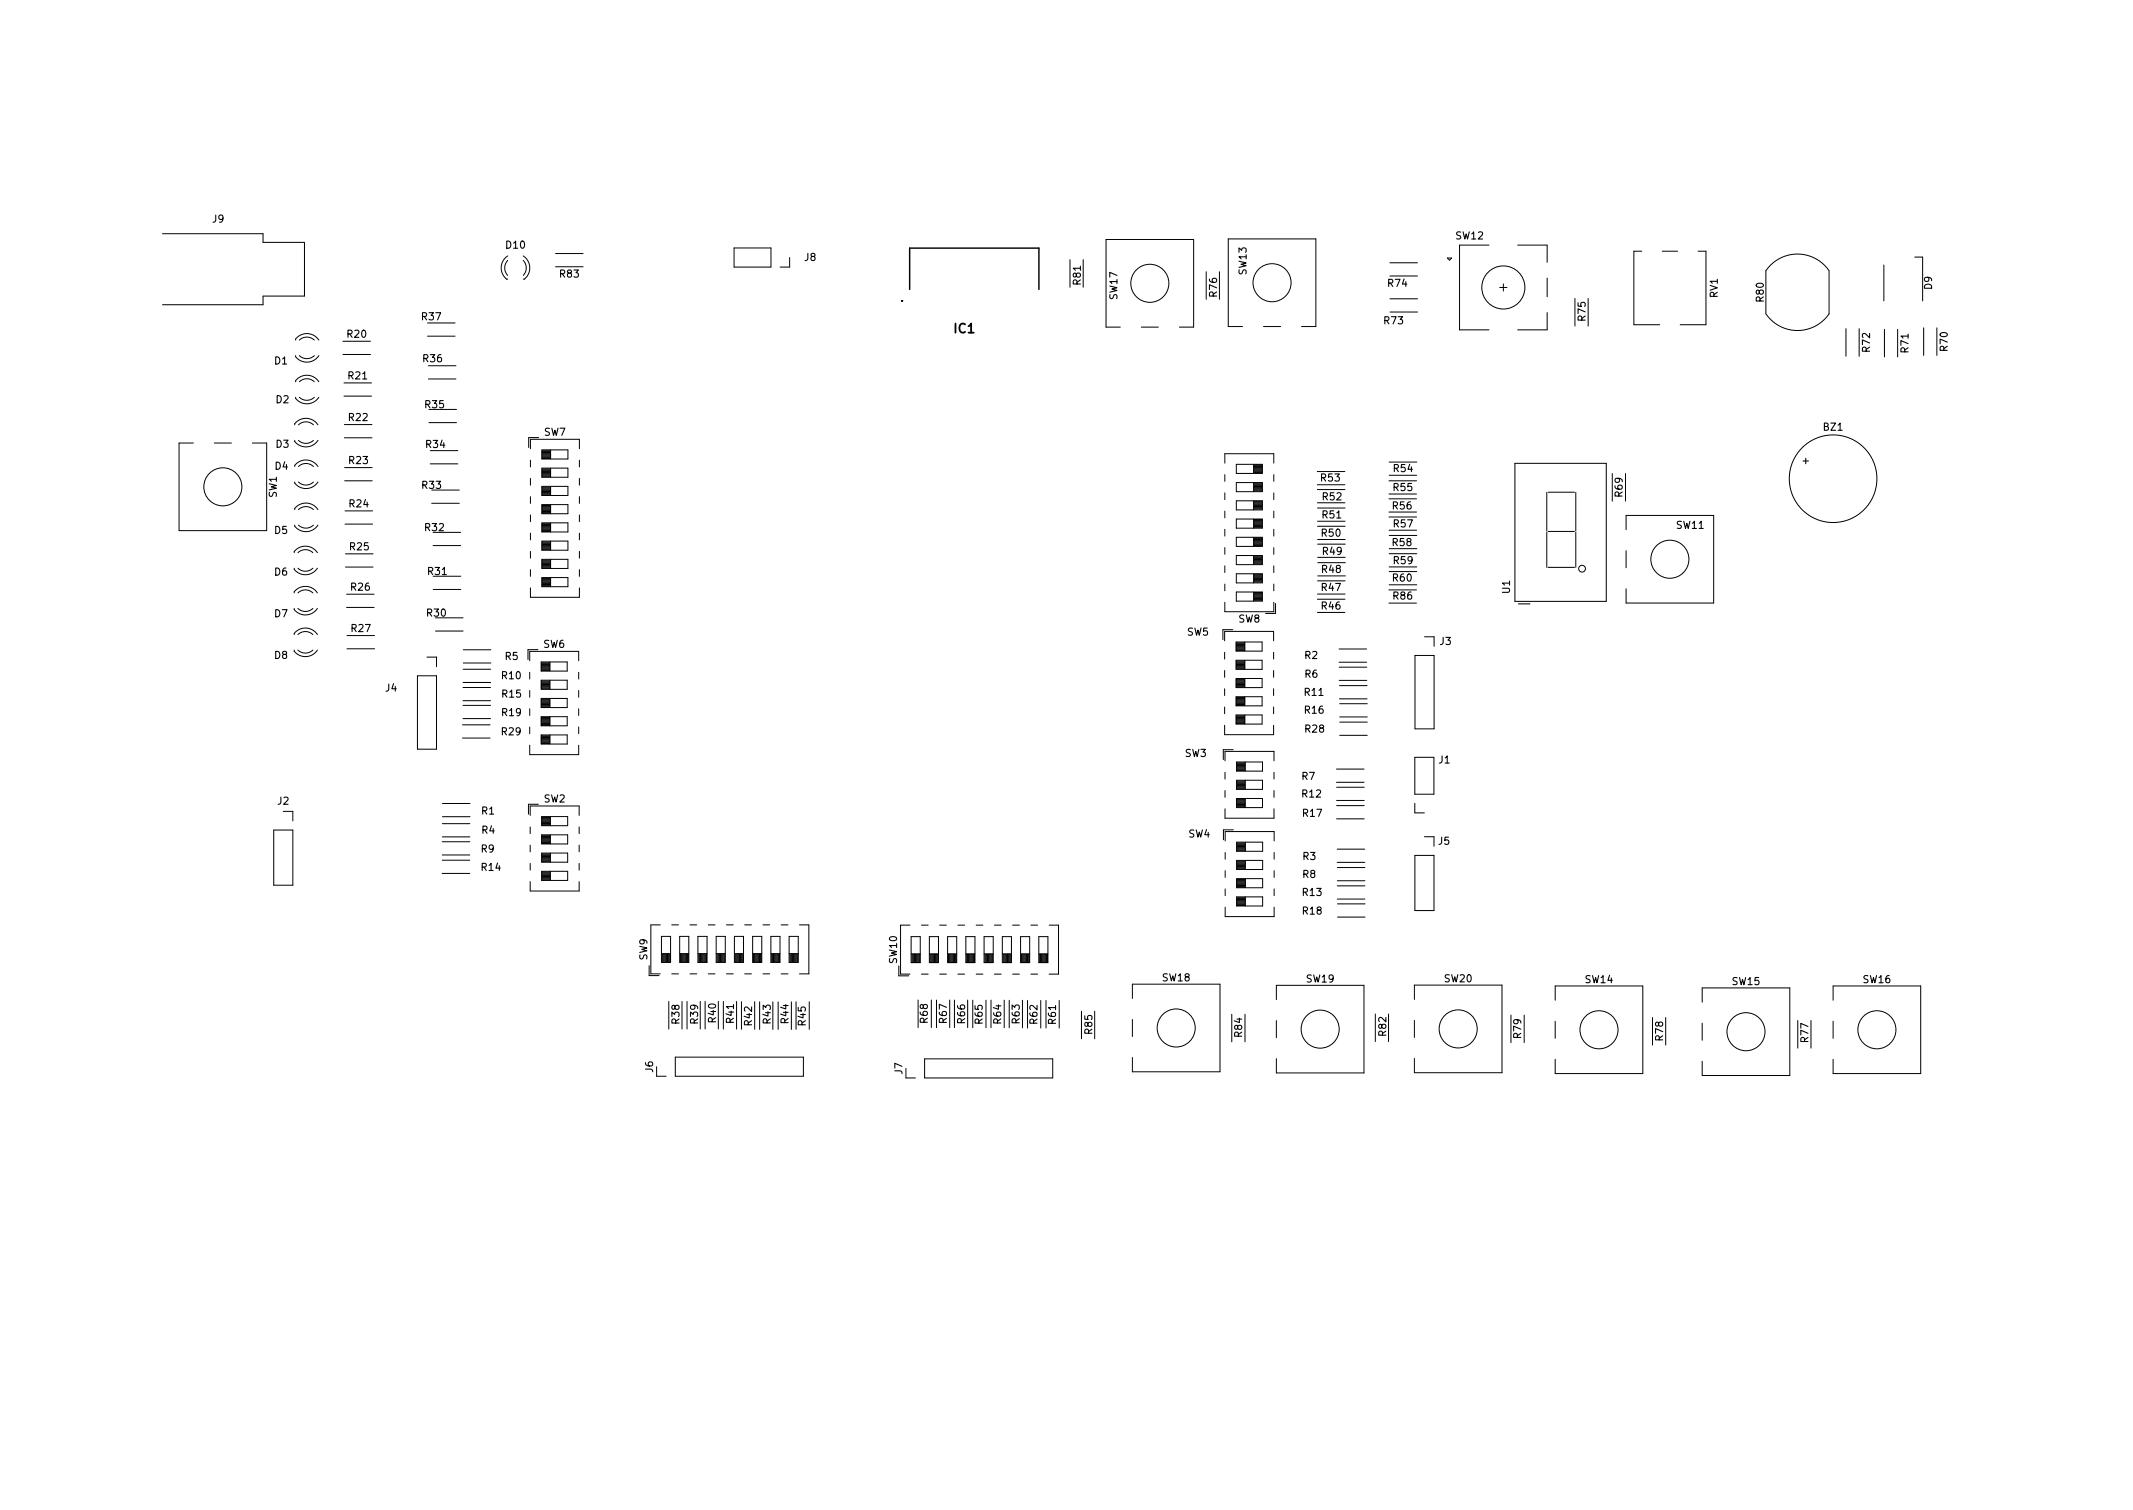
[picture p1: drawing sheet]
<svg xmlns="http://www.w3.org/2000/svg" width="297mm" height="210mm" viewBox="0 0 297 210" stroke-linecap="round" stroke-linejoin="round" font-family="sans-serif">
<defs><g id="words">
<text font-size="1.8" x="132.9" y="46.4">IC1</text>
<g font-size="1.4">
<text x="29.6" y="31">J9</text>
<text x="70.5" y="34.6">D10</text>
<text x="202.8" y="33.3">SW12</text>
<text x="78" y="38.6">R83</text>
<text x="112.1" y="36.3">J8</text>
<text x="150.5" y="39.6" transform="rotate(-90 150.5 39.6)">R81</text>
<text x="155.6" y="41.7" transform="rotate(-90 155.6 41.7)">SW17</text>
<text x="169.5" y="41.3" transform="rotate(-90 169.5 41.3)">R76</text>
<text x="173.6" y="38.2" transform="rotate(-90 173.6 38.2)">SW13</text>
<text x="193.3" y="39.9">R74</text>
<text x="239.2" y="41.5" transform="rotate(-90 239.2 41.5)">RV1</text>
<text x="245.6" y="42" transform="rotate(-90 245.6 42)">R80</text>
<text x="269" y="40.3" transform="rotate(-90 269 40.3)">D9</text>
<text x="48.4" y="47">R20</text>
<text x="58.8" y="44.6">R37</text>
<text x="192.8" y="45.1">R73</text>
<text x="220.8" y="44.6" transform="rotate(-90 220.8 44.6)">R75</text>
<text x="38.2" y="50.7">D1</text>
<text x="48.5" y="52.8">R21</text>
<text x="59" y="50.4">R36</text>
<text x="260.4" y="49" transform="rotate(-90 260.4 49)">R72</text>
<text x="265.8" y="49.1" transform="rotate(-90 265.8 49.1)">R71</text>
<text x="271.2" y="48.8" transform="rotate(-90 271.2 48.8)">R70</text>
<text x="38.4" y="56.1">D2</text>
<text x="48.6" y="58.6">R22</text>
<text x="59.2" y="56.8">R35</text>
<text x="254" y="60">BZ1</text>
<text x="38.3" y="65.4">D4</text>
<text x="38.4" y="62.3">D3</text>
<text x="48.6" y="64.6">R23</text>
<text x="59.4" y="62.4">R34</text>
<text x="75.8" y="60.7">SW7</text>
<text x="194.1" y="65.7">R54</text>
<text x="251.1" y="64.6">+</text>
<text x="38.5" y="69.3" transform="rotate(-90 38.5 69.3)">SW1</text>
<text x="48.7" y="70.6">R24</text>
<text x="58.8" y="68.1">R33</text>
<text x="184" y="67">R53</text>
<text x="184.2" y="69.7">R52</text>
<text x="194" y="70.9">R56</text>
<text x="194.1" y="68.4">R55</text>
<text x="226" y="69.1" transform="rotate(-90 226 69.1)">R69</text>
<text x="38.2" y="74.3">D5</text>
<text x="48.8" y="76.6">R25</text>
<text x="59.2" y="73.9">R32</text>
<text x="184.1" y="74.7">R50</text>
<text x="184.2" y="72.2">R51</text>
<text x="184.2" y="77.3">R49</text>
<text x="194" y="76">R58</text>
<text x="194.1" y="73.4">R57</text>
<text x="233.5" y="73.6">SW11</text>
<text x="38.2" y="80.1">D6</text>
<text x="48.9" y="82.2">R26</text>
<text x="59.6" y="80.1">R31</text>
<text x="184.1" y="82.3">R47</text>
<text x="184.1" y="79.8">R48</text>
<text x="194" y="81">R60</text>
<text x="194.1" y="83.5">R86</text>
<text x="194.1" y="78.5">R59</text>
<text x="210.3" y="82.6" transform="rotate(-90 210.3 82.6)">U1</text>
<text x="38.2" y="85.9">D7</text>
<text x="49" y="88">R27</text>
<text x="59.5" y="85.8">R30</text>
<text x="165.3" y="88.5">SW5</text>
<text x="172.5" y="86.7">SW8</text>
<text x="184.1" y="84.9">R46</text>
<text x="200.5" y="89.8">J3</text>
<text x="38.2" y="91.7">D8</text>
<text x="69.9" y="94.6">R10</text>
<text x="70.4" y="91.9">R5</text>
<text x="75.7" y="90.2">SW6</text>
<text x="181.7" y="91.7">R2</text>
<text x="181.7" y="94.4">R6</text>
<text x="53.7" y="96.3">J4</text>
<text x="69.9" y="99.7">R19</text>
<text x="70" y="97.1">R15</text>
<text x="181.7" y="96.9">R11</text>
<text x="181.7" y="99.4">R16</text>
<text x="181.8" y="102">R28</text>
<text x="69.9" y="102.4">R29</text>
<text x="165" y="105.4">SW3</text>
<text x="200.4" y="106.3">J1</text>
<text x="38.7" y="112">J2</text>
<text x="67.1" y="113.4">R1</text>
<text x="75.7" y="111.7">SW2</text>
<text x="181.3" y="108.6">R7</text>
<text x="181.4" y="111">R12</text>
<text x="181.5" y="113.7">R17</text>
<text x="67" y="118.7">R9</text>
<text x="67.1" y="116.1">R4</text>
<text x="165.5" y="116.6">SW4</text>
<text x="181.4" y="119.7">R3</text>
<text x="200.3" y="117.6">J5</text>
<text x="67.1" y="121.3">R14</text>
<text x="181.4" y="122.2">R8</text>
<text x="181.4" y="124.7">R13</text>
<text x="181.4" y="127.3">R18</text>
<text x="90.1" y="133.7" transform="rotate(-90 90.1 133.7)">SW9</text>
<text x="124.9" y="134.1" transform="rotate(-90 124.9 134.1)">SW10</text>
<text x="161.9" y="136.6">SW18</text>
<text x="181.9" y="136.8">SW19</text>
<text x="201.2" y="136.8">SW20</text>
<text x="220.8" y="136.9">SW14</text>
<text x="241.2" y="137.2">SW15</text>
<text x="259.5" y="136.9">SW16</text>
<text x="94.6" y="142.5" transform="rotate(-90 94.6 142.5)">R38</text>
<text x="97.2" y="142.5" transform="rotate(-90 97.2 142.5)">R39</text>
<text x="99.7" y="142.3" transform="rotate(-90 99.7 142.3)">R40</text>
<text x="102.2" y="142.4" transform="rotate(-90 102.2 142.4)">R41</text>
<text x="104.7" y="142.8" transform="rotate(-90 104.7 142.8)">R42</text>
<text x="107.3" y="142.5" transform="rotate(-90 107.3 142.5)">R43</text>
<text x="109.8" y="142.5" transform="rotate(-90 109.8 142.5)">R44</text>
<text x="112.2" y="142.8" transform="rotate(-90 112.2 142.8)">R45</text>
<text x="129.2" y="142.4" transform="rotate(-90 129.2 142.4)">R68</text>
<text x="131.9" y="142.4" transform="rotate(-90 131.9 142.4)">R67</text>
<text x="134.4" y="142.5" transform="rotate(-90 134.4 142.5)">R66</text>
<text x="136.8" y="142.5" transform="rotate(-90 136.8 142.5)">R65</text>
<text x="139.4" y="142.5" transform="rotate(-90 139.4 142.5)">R64</text>
<text x="142" y="142.5" transform="rotate(-90 142 142.5)">R63</text>
<text x="144.5" y="142.5" transform="rotate(-90 144.5 142.5)">R62</text>
<text x="147" y="142.6" transform="rotate(-90 147 142.6)">R61</text>
<text x="152.1" y="143.9" transform="rotate(-90 152.1 143.9)">R85</text>
<text x="90.9" y="149.3" transform="rotate(-90 90.9 149.3)">J6</text>
<text x="125.7" y="149.5" transform="rotate(-90 125.7 149.5)">J7</text>
<text x="173" y="144.3" transform="rotate(-90 173 144.3)">R84</text>
<text x="193" y="144.2" transform="rotate(-90 193 144.2)">R82</text>
<text x="211.8" y="144.5" transform="rotate(-90 211.8 144.5)">R79</text>
<text x="231.6" y="144.9" transform="rotate(-90 231.6 144.9)">R78</text>
<text x="251.8" y="145.1" transform="rotate(-90 251.8 145.1)">R77</text>
</g>
</g></defs>
<g fill="none" stroke="#000" stroke-width=".14">
<path d="M22.6 32.5h14v1.2h5.8v7.5h-5.8v1.2h-14M70.7 36.3a1.5 1.5 0 0 0 0 2M70.7 35.6a1.99 1.99 0 0 0-.2 3.3h.2M72.9 35.6a1.99 1.99 0 0 1 .1 3.3h-.1M72.9 36.3a1.5 1.5 0 0 1 0 2M77.4 37.1h3.8M77.4 35.3h3.8M102.2 34.5h5.2v2.7h-5.2zM110 35.9v1.3h-1.4M149 36.2v3.8M150.8 36.2v3.8M168 37.8v3.9"/>
<path d="M169.8 37.8v3.9M193.6 38.4h3.8M193.6 36.6h3.8M201.6 35.9h.6l-.3 .3zM207.4 34.1h-4.1v11.8h4.1M209.4 39.5v1M211.4 34.1h4.1v2.4M215.5 38.7v2.6M228.6 35h-1.1v10.2h3.6M231.5 35h2.1M236.5 35h1.1v10.2h-3.6M254.7 37.7a5.3 5.3 0 0 0-8.8 0v6"/>
<path d="M254.7 37.7v6a5.3 5.3 0 0 1-8.8 0M262.3 36.9v5M266.6 35.8h1.1v6.1M41 59.2a1.41 1.41 0 0 1 1.2-.9 1.99 1.99 0 0 1 2.1 .9M41.2 53.2a1.41 1.41 0 0 1 1.1-.9 1.99 1.99 0 0 1 2.1 .9M41.2 47.4a1.41 1.41 0 0 1 1.1-.9 1.99 1.99 0 0 1 2.1 .9M41.6 59.2a1.5 1.5 0 0 1 2 0M41.7 53.2a1.5 1.5 0 0 1 2.1 0M41.7 49.5a1.5 1.5 0 0 0 2.1 0M41.7 47.4a1.5 1.5 0 0 1 2.1 0M43.8 55.3a1.5 1.5 0 0 1-2.1 0M44.4 55.3a1.99 1.99 0 0 1-3.2 .2v-.2"/>
<path d="M44.4 49.5a1.99 1.99 0 0 1-3.2 .2v-.2M47.8 47.5h3.8M47.8 49.4h3.8M47.9 55.2h3.8M47.9 53.3h3.8M48 59.1h3.8M59.5 46.8h3.9M59.5 45h3.9M59.7 50.9h3.8M59.7 52.8h3.8M59.7 57h3.9M59.7 58.8h3.9"/>
<path d="M156 45.5h-2v-12.2h12.2v12.2h-2M158.9 45.5h2.4M173 45.5h-2v-12.2h12.2v12.2h-1.9M176 45.5h2.3M193.6 41.6h3.8M193.6 43.4h3.8M208.9 40h1M215.5 43.5v2.4h-4.1M219.3 41.6v3.8M221.2 41.6v3.8M257.1 45.8v3.8M258.9 45.8v3.8"/>
<path d="M262.4 45.9v3.8M264.3 45.9v3.8M267.9 45.6v3.9M269.7 45.6v3.9M26.9 61.7h-2v12.2h12.2v-12.2h-2M29.8 61.7h2.4M41 77a1.41 1.41 0 0 1 1.1-.9 1.99 1.99 0 0 1 2.1 .9M41 71a1.41 1.41 0 0 1 1.2-.9 1.99 1.99 0 0 1 2.1 .9M41 65a1.41 1.41 0 0 1 1.2-.9 1.99 1.99 0 0 1 2.1 .9M41.5 77a1.5 1.5 0 0 1 2.1 0M41.6 71a1.5 1.5 0 0 1 2 0M41.6 65a1.5 1.5 0 0 1 2 0"/>
<path d="M43.6 79.1a1.5 1.5 0 0 1-2.1 0M43.6 73.1a1.5 1.5 0 0 1-2 0M43.6 67.1a1.5 1.5 0 0 1-2 0M43.6 61.3a1.5 1.5 0 0 1-2 0M44.2 79.1a1.99 1.99 0 0 1-3.2 .2v-.2M44.3 73.1a1.99 1.99 0 0 1-3.3 .2v-.2M44.3 67.1a1.99 1.99 0 0 1-3.3 .2v-.2M44.3 61.3a1.99 1.99 0 0 1-3.3 .2v-.2M48 61h3.8M48 66.9h3.8M48 65.1h3.8M48 73h3.9"/>
<path d="M48 71.1h3.9M48.1 77.1h3.9M48.1 79h3.9M59.9 62.7h3.9M59.9 64.6h3.9M60.1 68.2h3.9M60.1 70.1h3.9M60.3 76h3.9M60.3 74.1h3.9M73.9 62.5v-1.3h6.8v1.3M73.9 64.1v.9M73.9 66.6v1"/>
<path d="M73.9 69.2v.9M73.9 71.7v.9M73.9 74.2v1M73.9 76.8v.9M73.9 79.3v1M75 60.9h-1.4v1.4M75.5 70.6h1.2M75.5 70.7h1.2M75.5 76.1h1.2M75.5 65.4h1.2M75.5 68h1.2M75.5 63.7h1.2"/>
<path d="M75.5 78h1.2M75.5 62.6h3.6v1.3h-3.6zM75.5 65.2h3.6v1.3h-3.6zM75.5 67.7h3.6v1.3h-3.6zM75.5 70.3h3.6v1.2h-3.6zM75.5 72.8h3.6v1.3h-3.6zM75.5 75.3h3.6v1.3h-3.6zM75.5 77.9h3.6v1.3h-3.6zM75.5 65.9h1.2M75.5 79.1h1.2M75.5 66.1h1.2M75.5 63.1h1.2"/>
<path d="M75.5 71.3h1.2M75.5 70.5h1.2M75.5 76.4h1.2M75.5 66.4h1.2M75.5 73.4h1.2M75.5 76.3h1.2M75.5 75.9h1.2M75.5 70.4h1.2M75.5 65.3h1.2M75.5 75.8h1.2M75.5 71.2h1.2M75.5 67.8h1.2"/>
<path d="M75.5 73.2h1.2M75.5 68.4h1.2M75.5 78.4h1.2M75.5 75.6h1.2M75.5 78.6h1.2M75.5 72.9h1.2M75.5 74h1.2M75.5 78.5h1.2M75.5 68.6h1.2M75.5 73.5h1.2M75.5 78.1h1.2M75.5 73.3h1.2"/>
<path d="M75.5 71h1.2M75.5 65.7h1.2M75.5 71.1h1.2M75.5 65.5h1.2M75.5 70.9h1.2M75.5 63h1.2M75.5 75.7h1.2M75.5 75.5h1.2M75.5 68.2h1.2M75.5 68.1h1.2M75.5 73h1.2M75.5 79h1.2"/>
<path d="M75.5 65.8h1.2M75.5 63.6h1.2M75.5 62.9h1.2M75.5 63.4h1.2M75.5 78.2h1.2M75.5 63.5h1.2M75.5 68.7h1.2M75.5 78.7h1.2M75.5 68.8h1.2M75.5 66.3h1.2M75.5 63.2h1.2M75.5 66h1.2"/>
<path d="M75.5 76.5h1.2M75.5 63.8h1.2M75.5 68.3h1.2M75.5 68.9h1.2M75.5 76.2h1.2M75.5 73.8h1.2M75.5 73.9h1.2M75.5 78.8h1.2M75.5 62.8h1.2M75.5 73.6h1.2M75.5 71.5h1.2M76.7 62.6v1.3"/>
<path d="M76.7 65.2v1.3M76.7 67.7v1.3M76.7 70.3v1.2M76.7 72.8v1.3M76.7 75.3v1.3M76.7 77.9v1.3M80.7 64.1v.9M80.7 66.6v1M80.7 69.2v.9M80.7 71.7v.9M80.7 74.2v1M80.7 76.8v.9"/>
<path d="M80.7 79.3v1M170.6 64.5v-1.3h6.8v1.3M170.6 66.1v.9M170.6 68.6v1M170.6 71.2v.9M170.6 73.7v.9M170.6 76.2v1M170.6 78.8v.9M172.2 74.8h3.6v1.3h-3.6zM172.2 77.4h3.6v1.2h-3.6zM172.2 72.3h3.6v1.2h-3.6zM172.2 69.7h3.6v1.3h-3.6z"/>
<path d="M172.2 79.9h3.6v1.3h-3.6zM172.2 64.7h3.6v1.2h-3.6zM172.2 67.2h3.6v1.3h-3.6zM174.6 70.6h1.2M174.6 78h1.2M174.6 70.4h1.2M174.6 65.3h1.2M174.6 75.8h1.2M174.6 67.9h1.2M174.6 73.2h1.2M174.6 78.4h1.2M174.6 72.9h1.2"/>
<path d="M174.6 65.6h1.2M174.6 75.5h1.2M174.6 68.1h1.2M174.6 65.8h1.2M174.6 64.7v1.2M174.6 67.2v1.3M174.6 69.7v1.3M174.6 72.3v1.2M174.6 74.8v1.3M174.6 77.4v1.2M174.6 79.9v1.3M174.6 75.7h1.2"/>
<path d="M174.6 75.2h1.2M174.6 75.6h1.2M174.6 80h1.2M174.6 65h1.2M174.6 65.1h1.2M174.6 70.9h1.2M174.6 77.7h1.2M174.6 73.4h1.2M174.6 75.1h1.2M174.6 72.7h1.2M174.6 65.7h1.2M174.6 70.3h1.2"/>
<path d="M174.6 64.7h1.2M174.6 67.7h1.2M174.6 77.8h1.2M174.6 67.6h1.2M174.6 69.9h1.2M174.6 64.8h1.2M174.6 65.4h1.2M174.6 67.4h1.2M174.6 69.8h1.2M174.6 72.8h1.2M174.6 70h1.2M174.6 76h1.2"/>
<path d="M174.6 75h1.2M174.6 70.8h1.2M174.6 73.3h1.2M174.6 74.9h1.2M174.6 77.4h1.2M174.6 77.5h1.2M174.6 68.3h1.2M174.6 73.1h1.2M174.6 70.5h1.2M174.6 78.1h1.2M174.6 70.2h1.2M174.6 78.5h1.2"/>
<path d="M174.6 72.3h1.2M174.6 68h1.2M174.6 65.2h1.2M174.6 77.9h1.2M174.6 67.3h1.2M174.6 78.3h1.2M174.6 75.4h1.2M174.6 67.5h1.2M174.6 68.2h1.2M174.6 72.6h1.2M174.6 72.5h1.2M177.4 66.1v.9"/>
<path d="M177.4 68.6v1M177.4 71.2v.9M177.4 73.7v.9M177.4 76.2v1M177.4 78.8v.9M183.4 65.7h3.9M183.4 67.5h3.9M183.5 68.2h3.8M183.5 70h3.8M183.5 70.7h3.8M183.5 72.6h3.8M183.5 73.3h3.8"/>
<path d="M183.5 75.1h3.8M183.5 75.8h3.8M183.5 77.6h3.8M183.5 78.3h3.9M193.4 68.8h3.9M193.4 66.9h3.9M193.4 71.3h3.9M193.4 69.5h3.9M193.4 73.8h3.9M193.4 72h3.9M193.5 77.1h3.8M193.5 78.9h3.8"/>
<path d="M193.5 79.6h3.8M193.5 64.3h3.8M193.5 66.2h3.8M193.5 76.4h3.8M193.5 74.6h3.8M211 64.5h12.7v19.2h-12.7zM215.4 68.6v5.3M215.4 74.1v4.9M215.6 68.5h3.7M215.6 79h3.7M215.6 74h3.7M219.4 68.6v5.3"/>
<path d="M219.4 74.1v4.9M224.5 65.9v3.9M226.4 65.9v3.9M226.4 73.8v-2h12.2v12.2h-12.2v-2M226.4 76.7v2.4M41 82.6a1.41 1.41 0 0 1 1.1-.9 1.99 1.99 0 0 1 2.1 .9M41 88.4a1.41 1.41 0 0 1 1.1-.9 1.99 1.99 0 0 1 2.1 .9M41.5 82.6a1.5 1.5 0 0 1 2.1 0M41.5 88.4a1.5 1.5 0 0 1 2.1 0M43.6 84.7a1.5 1.5 0 0 1-2.1 0M43.6 90.5a1.5 1.5 0 0 1-2.1 0M44.2 84.7a1.99 1.99 0 0 1-3.2 .2v-.2"/>
<path d="M44.2 90.5a1.99 1.99 0 0 1-3.2 .2v-.2M48.3 82.7h3.8M48.3 84.6h3.8M48.3 90.3h3.9M48.3 88.5h3.9M58.1 94.1h2.7v10.2h-2.7zM59.5 91.5h1.3v1.3M60.3 80.2h3.9M60.3 82.1h3.9M60.6 86h3.9M60.6 87.9h3.9M64.5 95.7h3.8"/>
<path d="M64.5 98.2h3.8M64.5 97.6h3.8M64.5 93.2h3.8M64.5 95h3.8M64.5 90.5h3.9M64.5 92.3h3.9M73.8 92v-1.3h6.8v1.3M73.8 93.6v.9M73.8 96.1v1M73.8 98.7v.9M73.9 81.9v1.3h6.8v-1.3M74.9 90.5h-1.4v1.3"/>
<path d="M75.4 97.5h1.2M75.4 97.9h1.2M75.4 92.3h1.2M75.4 95.1h1.2M75.4 99.8h3.6v1.3h-3.6zM75.4 92.4h1.2M75.4 92.5h1.2M75.4 93.1h1.2M75.4 95.6h1.2M75.4 97.7h1.2M75.4 95.3h1.2M75.4 97.3h3.6v1.2h-3.6z"/>
<path d="M75.4 92.7h1.2M75.4 95.2h1.2M75.4 94.7h3.6v1.3h-3.6zM75.4 97.6h1.2M75.4 92.8h1.2M75.4 98.1h1.2M75.4 95h1.2M75.4 98.2h1.2M75.4 95.4h1.2M75.4 92.2h3.6v1.2h-3.6zM75.4 99.9h1.2M75.4 98h1.2"/>
<path d="M75.4 93h1.2M75.4 95.7h1.2M75.4 94.8h1.2M75.4 92.9h1.2M75.4 97.4h1.2M75.4 95.8h1.2M75.4 95.9h1.2M75.4 93.4h1.2M75.4 93.3h1.2M75.4 98.5h1.2M75.4 98.3h1.2M75.5 81h1.2"/>
<path d="M75.5 80.4h3.6v1.3h-3.6zM75.5 80.8h1.2M75.5 80.7h1.2M75.5 81.4h1.2M75.5 81.6h1.2M75.5 80.9h1.2M75.5 81.5h1.2M75.5 81.1h1.2M75.5 81.3h1.2M75.5 80.5h1.2M76.6 92.2v1.2M76.6 94.7v1.3"/>
<path d="M76.6 97.3v1.2M76.6 99.8v1.3M76.7 80.4v1.3M80.6 93.6v.9M80.6 96.1v1M80.6 98.7v.9M170.5 89.2v-1.3h6.9v1.3M170.5 90.8v1M170.5 93.4v.9M170.5 95.9v.9M170.5 98.4v1M170.6 81.3v1"/>
<path d="M170.6 83.9v1.3h6.8v-1.3M171.7 87.7h-1.4v1.4M172.1 90.5h1.2M172.1 97.5h1.2M172.1 94.5h3.7v1.2h-3.7zM172.1 97.9h1.2M172.1 89.4h3.7v1.3h-3.7zM172.1 91.9h3.7v1.3h-3.7zM172.1 97h3.7v1.3h-3.7zM172.1 99.6h3.7v1.2h-3.7zM172.1 92.3h1.2M172.1 95.1h1.2"/>
<path d="M172.1 99.8h1.2M172.1 92.4h1.2M172.1 92.5h1.2M172.1 93.1h1.2M172.1 95.6h1.2M172.1 97.7h1.2M172.1 90.2h1.2M172.1 95.3h1.2M172.1 97.3h1.2M172.1 92.7h1.2M172.1 90h1.2M172.1 95.2h1.2"/>
<path d="M172.1 92.1h1.2M172.1 90.4h1.2M172.1 94.7h1.2M172.1 97.6h1.2M172.1 92.8h1.2M172.1 98.1h1.2M172.1 95h1.2M172.1 97.1h1.2M172.1 98.2h1.2M172.1 95.4h1.2M172.1 92.2h1.2M172.1 89.9h1.2"/>
<path d="M172.1 99.9h1.2M172.1 98h1.2M172.1 94.6h1.2M172.1 99.7h1.2M172.1 90.6h1.2M172.1 93h1.2M172.1 95.7h1.2M172.1 90.1h1.2M172.1 89.8h1.2M172.1 89.5h1.2M172.1 89.6h1.2M172.1 94.8h1.2"/>
<path d="M172.1 92.9h1.2M172.1 97.4h1.2M172.2 82.4h3.6v1.3h-3.6zM173.3 89.4v1.3M173.3 91.9v1.3M173.3 94.5v1.2M173.3 97v1.3M173.3 99.6v1.2M174.6 80.9h1.2M174.6 83.5h1.2M174.6 82.7h1.2M174.6 82.4v1.3"/>
<path d="M174.6 82.6h1.2M174.6 80.7h1.2M174.6 83h1.2M174.6 80.1h1.2M174.6 83.3h1.2M174.6 80.8h1.2M174.6 80.6h1.2M174.6 80.2h1.2M174.6 82.9h1.2M174.6 80.3h1.2M174.6 83.6h1.2M174.6 83.1h1.2"/>
<path d="M174.6 83.2h1.2M174.6 82.5h1.2M174.6 81h1.2M174.6 80.4h1.2M177.4 90.8v1M177.4 93.4v.9M177.4 95.9v.9M177.4 98.4v1M177.4 81.3v1M177.6 84v1.4h-1.4M183.5 83.4h3.8M183.5 85.3h3.8"/>
<path d="M183.5 82.7h3.8M183.5 80.9h3.8M183.5 80.2h3.9M186.5 90.4h3.8M186.5 92.2h3.8M186.5 92.9h3.8M186.5 94.7h3.8M186.5 97.3h3.9M186.5 95.5h3.9M186.6 99.8h3.8M186.6 98h3.8M193.4 84h3.9"/>
<path d="M193.4 82.1h3.9M193.5 81.4h3.8M197 91.3h2.7v10.2h-2.7zM198.4 88.7h1.3v1.3M211.4 84.1h1.7M38.1 115.6h2.7v7.7h-2.7zM39.5 113h1.3v1.3M61.6 119.8h3.8M61.6 119h3.8M61.6 117.2h3.8M61.6 116.5h3.8M61.6 114.7h3.8"/>
<path d="M61.6 113.7h3.9M61.6 111.9h3.9M64.4 102.8h3.8M64.4 100.9h3.8M64.5 100.1h3.8M73.8 101.2v1M73.8 103.8v1.3h6.8v-1.3M73.8 113.5v-1.3h6.9v1.3M73.8 115.1v1M73.8 117.7v.9M75 112h-1.4v1.4M75.4 100.8h1.2"/>
<path d="M75.4 100.6h1.2M75.4 100.2h1.2M75.4 100.4h1.2M75.4 100.3h1.2M75.4 100h1.2M75.4 100.5h1.2M75.4 102.3h3.6v1.3h-3.6zM75.4 103.5h1.2M75.4 100.9h1.2M75.4 103.4h1.2M75.4 103.2h1.2M75.4 102.5h1.2"/>
<path d="M75.4 103.3h1.2M75.4 102.9h1.2M75.4 102.7h1.2M75.4 102.8h1.2M75.4 101h1.2M75.4 103.1h1.2M75.4 102.6h1.2M75.4 119h1.2M75.4 117.2h1.2M75.4 116.4h1.2M75.4 113.7h3.7v1.3h-3.7zM75.4 116.2h3.7v1.3h-3.7z"/>
<path d="M75.4 118.8h3.7v1.3h-3.7zM75.4 114.8h1.2M75.4 118.9h1.2M75.4 119.5h1.2M75.4 113.9h1.2M75.4 119.6h1.2M75.4 119.9h1.2M75.4 116.6h1.2M75.4 114.5h1.2M75.4 117.4h1.2M75.4 113.8h1.2M75.4 114.4h1.2"/>
<path d="M75.4 116.8h1.2M75.4 117.3h1.2M75.4 120h1.2M75.4 119.1h1.2M75.4 119.3h1.2M75.4 116.5h1.2M75.4 119.7h1.2M75.4 117.1h1.2M75.4 114.3h1.2M75.4 114.9h1.2M75.4 114.1h1.2M75.4 117h1.2"/>
<path d="M75.4 114.7h1.2M75.4 114.2h1.2M75.4 119.4h1.2M75.4 116.7h1.2M76.6 102.3v1.3M76.6 113.7v1.3M76.6 116.2v1.3M76.6 118.8v1.3M80.6 101.2v1M80.7 115.1v1M80.7 117.7v.9M170.5 101v1.3h6.9v-1.3"/>
<path d="M170.6 105.9v-1.3h6.8v1.3M170.6 112.6v1.3h6.8v-1.3M170.6 107.5v1M170.6 110.1v.9M170.6 117.1v-1.3h6.8v1.3M170.6 118.7v.9M171.7 104.4h-1.3v1.4M171.8 115.5h-1.4v1.4M172.1 100.8h1.2M172.1 100.6h1.2M172.1 100.2h1.2M172.1 100.4h1.2"/>
<path d="M172.1 100.3h1.2M172.1 100h1.2M172.1 100.5h1.2M172.2 111.9h1.2M172.2 106.1h3.6v1.3h-3.6zM172.2 112.1h1.2M172.2 108.6h3.6v1.3h-3.6zM172.2 111.2h3.6v1.3h-3.6zM172.2 106.5h1.2M172.2 107.2h1.2M172.2 109.7h1.2M172.2 106.8h1.2"/>
<path d="M172.2 108.8h1.2M172.2 112h1.2M172.2 109.5h1.2M172.2 109.1h1.2M172.2 111.3h1.2M172.2 112.3h1.2M172.2 111.5h1.2M172.2 109.2h1.2M172.2 106.7h1.2M172.2 106.3h1.2M172.2 106.6h1.2M172.2 111.4h1.2"/>
<path d="M172.2 109h1.2M172.2 111.8h1.2M172.2 108.9h1.2M172.2 109.8h1.2M172.2 112.4h1.2M172.2 111.7h1.2M172.2 109.4h1.2M172.2 109.6h1.2M172.2 106.2h1.2M172.2 106.9h1.2M172.2 107.1h1.2M172.2 107.3h1.2"/>
<path d="M172.2 118.2h1.2M172.2 117.5h1.2M172.2 118.1h1.2M172.2 117.3h3.6v1.2h-3.6zM172.2 119.8h3.6v1.3h-3.6zM172.2 118h1.2M172.2 118.5h1.2M172.2 117.9h1.2M172.2 119.9h1.2M172.2 117.6h1.2M172.2 117.7h1.2M172.2 117.4h1.2"/>
<path d="M172.2 118.3h1.2M173.4 106.1v1.3M173.4 108.6v1.3M173.4 111.2v1.3M173.4 117.3v1.2M173.4 119.8v1.3M177.4 107.5v1M177.4 110.1v.9M177.4 118.7v.9M186.1 107.1h3.9M186.1 108.9h3.9M186.1 111.5h3.9"/>
<path d="M186.1 109.6h3.9M186.1 112.2h3.9M186.1 114h3.9M186.2 118.2h3.9M186.6 102.4h3.8M186.6 100.5h3.8M197 105.4h2.7v5.2h-2.7zM197 111.9v1.3h1.4M197 119.1h2.7v7.7h-2.7zM198.4 116.5h1.3v1.3M61.6 121.6h3.8M73.8 120.2v1"/>
<path d="M73.8 122.8v1.3h6.9v-1.3M75.4 121.6h1.2M75.4 121.3h3.7v1.3h-3.7zM75.4 121.8h1.2M75.4 122.4h1.2M75.4 121.7h1.2M75.4 121.4h1.2M75.4 122h1.2M75.4 122.3h1.2M75.4 121.9h1.2M75.4 122.5h1.2M75.4 122.2h1.2"/>
<path d="M76.6 121.3v1.3M80.7 120.2v1M90.4 134.5v1.3h1.4M91.9 128.8h-1.3v6.8h1.3M92.1 132.8h1.3M92.1 130.4h1.3v3.6h-1.3zM92.2 132.8v1.2M92.4 132.8v1.2M92.5 132.8v1.2M92.6 132.8v1.2M92.7 132.8v1.2M92.8 132.8v1.2"/>
<path d="M93 132.8v1.2M93.1 132.8v1.2M93.1 139.4v3.9M93.2 132.8v1.2M93.3 132.8v1.2M93.5 135.6h1M93.5 128.8h1M94.7 132.8h1.2M94.7 130.4h1.2v3.6h-1.2zM94.8 132.8v1.2M94.9 132.8v1.2M95 139.4v3.9"/>
<path d="M95 132.8v1.2M95.1 132.8v1.2M95.3 132.8v1.2M95.4 132.8v1.2M95.5 132.8v1.2M95.6 132.8v1.2M95.7 139.4v3.9M95.7 132.8v1.2M95.9 132.8v1.2M96.1 135.6h.9M96.1 128.8h.9M97.2 132.8h1.3"/>
<path d="M97.2 130.4h1.3v3.6h-1.3zM97.3 132.8v1.2M97.4 132.8v1.2M97.5 139.4v3.9M97.6 132.8v1.2M97.7 132.8v1.2M97.8 132.8v1.2M97.9 132.8v1.2M98 132.8v1.2M98.2 132.8v1.2M98.2 139.4v3.9M98.3 132.8v1.2"/>
<path d="M98.4 132.8v1.2M98.6 135.6h1M98.6 128.8h1M99.7 132.8h1.3M99.7 130.4h1.3v3.6h-1.3zM99.9 132.8v1.2M100 132.8v1.2M100 139.4v3.9M100.1 132.8v1.2M100.2 132.8v1.2M100.3 132.8v1.2M100.5 132.8v1.2"/>
<path d="M100.6 132.8v1.2M100.7 132.8v1.2M100.7 139.4v3.9M100.8 132.8v1.2M100.9 132.8v1.2M101.2 135.6h.9M101.2 128.8h.9M102.3 132.8h1.2M102.3 130.4h1.2v3.6h-1.2zM102.4 132.8v1.2M102.5 132.8v1.2M102.6 139.4v3.9"/>
<path d="M102.6 132.8v1.2M102.8 132.8v1.2M102.9 132.8v1.2M103 132.8v1.2M103.1 132.8v1.2M103.2 132.8v1.2M103.3 139.5v3.8M103.4 132.8v1.2M103.5 132.8v1.2M103.7 135.6h.9M103.7 128.8h.9M104.8 132.8h1.3"/>
<path d="M104.8 130.4h1.3v3.6h-1.3zM104.9 132.8v1.2M105.1 132.8v1.2M105.1 139.5v3.8M105.2 132.8v1.2M105.3 132.8v1.2M105.4 132.8v1.2M105.5 132.8v1.2M105.7 132.8v1.2M105.8 132.8v1.2M105.8 139.5v3.8M105.9 132.8v1.2"/>
<path d="M106 132.8v1.2M106.2 135.6h1M106.2 128.8h1M107.4 130.4h1.2v3.6h-1.2zM107.4 132.8h1.2M107.5 132.8v1.2M107.6 132.8v1.2M107.6 139.5v3.8M107.7 132.8v1.2M107.8 132.8v1.2M108 132.8v1.2M108.1 132.8v1.2"/>
<path d="M108.2 132.8v1.2M108.3 132.8v1.2M108.4 139.5v3.8M108.4 132.8v1.2M108.6 132.8v1.2M108.8 135.6h.9M108.8 128.8h.9M109.9 132.8h1.3M109.9 130.4h1.3v3.6h-1.3zM110 132.8v1.2M110.1 132.8v1.2M110.2 139.5v3.8"/>
<path d="M110.3 132.8v1.2M110.4 132.8v1.2M110.5 132.8v1.2M110.6 132.8v1.2M110.7 132.8v1.2M110.9 132.8v1.2M110.9 139.5v3.8M111 132.8v1.2M111.1 132.8v1.2M111.3 128.8h1.3v6.8h-1.3M112.7 139.5v3.8M125.2 134.5v1.4h1.4"/>
<path d="M126.7 128.8h-1.3v6.8h1.3M126.9 130.4h1.3v3.6h-1.3zM126.9 132.8h1.3M127 132.8v1.2M127.1 132.8v1.2M127.2 132.8v1.2M127.4 132.8v1.2M127.5 132.8v1.2M127.6 132.8v1.2M127.7 132.8v1.2M127.8 132.8v1.2M127.9 139.2v3.9"/>
<path d="M128 132.8v1.2M128.1 132.8v1.2M128.3 135.6h1M128.3 128.8h1M129.4 130.4h1.3v3.6h-1.3zM129.4 132.8h1.3M129.5 132.8v1.2M129.7 132.8v1.2M129.7 139.2v3.9M129.8 132.8v1.2M129.9 132.8v1.2M130 132.8v1.2"/>
<path d="M130.1 132.8v1.2M130.3 132.8v1.2M130.4 132.8v1.2M130.4 139.2v3.9M130.5 132.8v1.2M130.6 132.8v1.2M130.9 135.6h.9M130.9 128.8h.9M132 130.4h1.2v3.6h-1.2zM132 132.8h1.2M132.1 132.8v1.2M132.2 132.8v1.2"/>
<path d="M132.3 139.2v3.9M132.3 132.8v1.2M132.4 132.8v1.2M132.6 132.8v1.2M132.7 132.8v1.2M132.8 132.8v1.2M132.9 139.2v3.9M132.9 132.8v1.2M133 132.8v1.2M133.2 132.8v1.2M133.4 135.6h.9M133.4 128.8h.9"/>
<path d="M134.5 130.4h1.3v3.6h-1.3zM134.5 132.8h1.3M134.6 132.8v1.2M134.7 132.8v1.2M134.8 139.2v3.9M134.9 132.8v1.2M135 132.8v1.2M135.1 132.8v1.2M135.2 132.8v1.2M135.3 132.8v1.2M135.5 132.8v1.2M135.5 139.3v3.8"/>
<path d="M135.6 132.8v1.2M135.7 132.8v1.2M135.9 135.6h1M135.9 128.8h1M137 130.4h1.3v3.6h-1.3zM137 132.8h1.3M137.2 132.8v1.2M137.3 132.8v1.2M137.3 139.3v3.8M137.4 132.8v1.2M137.5 132.8v1.2M137.6 132.8v1.2"/>
<path d="M137.8 132.8v1.2M137.9 132.8v1.2M138 132.8v1.2M138 139.3v3.8M138.1 132.8v1.2M138.2 132.8v1.2M138.5 135.6h.9M138.5 128.8h.9M139.6 130.4h1.3v3.6h-1.3zM139.6 132.8h1.3M139.7 132.8v1.2M139.8 132.8v1.2"/>
<path d="M139.8 139.3v3.8M139.9 132.8v1.2M140.1 132.8v1.2M140.2 132.8v1.2M140.3 132.8v1.2M140.4 132.8v1.2M140.5 132.8v1.2M140.5 139.3v3.8M140.7 132.8v1.2M140.8 132.8v1.2M141 135.6h1M141 128.8h1"/>
<path d="M142.1 130.4h1.3v3.6h-1.3zM142.1 132.8h1.3M142.2 132.8v1.2M142.4 132.8v1.2M142.4 139.3v3.8M142.5 132.8v1.2M142.6 132.8v1.2M142.7 132.8v1.2M142.8 132.8v1.2M143 132.8v1.2M143.1 132.8v1.2M143.1 139.3v3.8"/>
<path d="M143.2 132.8v1.2M143.3 132.8v1.2M143.6 135.6h.9M143.6 128.8h.9M144.7 130.4h1.2v3.6h-1.2zM144.7 132.8h1.2M144.8 132.8v1.2M144.9 132.8v1.2M144.9 139.3v3.8M145 132.8v1.2M145.1 132.8v1.2M145.3 132.8v1.2"/>
<path d="M145.4 132.8v1.2M145.5 132.8v1.2M145.6 132.8v1.2M145.7 139.3v3.8M145.7 132.8v1.2M145.9 132.8v1.2M146.1 128.8h1.3v6.8h-1.3M147.5 139.3v3.8M157.7 139v-2h12.2v12.2h-12.2v-2M170.6 121.2v1M170.6 123.8v.9M170.6 126.3v1.3h6.8v-1.3"/>
<path d="M172.2 122.6h1.2M172.2 120h1.2M172.2 125.8h1.2M172.2 122.3h3.6v1.3h-3.6zM172.2 124.9h3.6v1.3h-3.6zM172.2 120.6h1.2M172.2 120.4h1.2M172.2 125.6h1.2M172.2 122.5h1.2M172.2 120.2h1.2M172.2 126h1.2M172.2 122.8h1.2"/>
<path d="M172.2 120.5h1.2M172.2 126.1h1.2M172.2 122.7h1.2M172.2 120.9h1.2M172.2 125h1.2M172.2 125.2h1.2M172.2 123.3h1.2M172.2 125.5h1.2M172.2 123.5h1.2M172.2 120.8h1.2M172.2 122.9h1.2M172.2 123.1h1.2"/>
<path d="M172.2 123.4h1.2M172.2 120.3h1.2M172.2 125.1h1.2M172.2 125.4h1.2M172.2 123.2h1.2M172.2 125.7h1.2M172.2 121h1.2M173.4 122.3v1.3M173.4 124.9v1.3M177.4 121.2v1M177.4 123.8v.9M177.7 139.2v-2h12.2v12.2h-12.2v-2"/>
<path d="M186.2 120.1h3.9M186.2 122.6h3.9M186.2 120.8h3.9M186.2 123.3h3.9M186.2 125.2h3.9M186.3 125.9h3.8M186.3 127.7h3.8M197 139.2v-2h12.2v12.2h-12.2v-2M216.6 139.3v-2h12.2v12.2h-12.2v-2M237 139.5v-1.9h12.2v12.2h-12.2v-2M255.3 139.3v-2h12.2v12.2h-12.2v-2M91.4 148.5v1.4h1.4"/>
<path d="M94 147.2h17.9v2.7h-17.9zM126.2 148.8v1.3h1.3M128.8 147.4h17.8v2.7h-17.8zM150.6 140.8v3.8M152.4 140.8v3.8M157.7 141.9v2.4M171.5 141.2v3.9M173.4 141.2v3.9M177.7 142.1v2.4M191.5 141.2v3.8M193.4 141.2v3.8M197 142.1v2.4"/>
<path d="M210.4 141.3v3.9M212.3 141.3v3.9M216.6 142.2v2.4M230.1 141.7v3.8M232 141.7v3.8M237 142.5v2.3M250.4 142.1v3.8M252.2 142.1v3.8M255.3 142.2v2.4"/>
<circle cx="160.1" cy="39.4" r="2.65"/>
<circle cx="177.1" cy="39.4" r="2.65"/>
<circle cx="125.6" cy="41.9" r=".05"/>
<circle cx="209.4" cy="40" r="3"/>
<circle cx="31" cy="67.8" r="2.65"/>
<circle cx="220.3" cy="79.2" r=".47"/>
<circle cx="232.5" cy="77.9" r="2.65"/>
<circle cx="255.3" cy="66.7" r="6.1"/>
<circle cx="163.8" cy="143.1" r="2.65"/>
<circle cx="183.8" cy="143.3" r="2.65"/>
<circle cx="203.1" cy="143.3" r="2.65"/>
<circle cx="222.7" cy="143.4" r="2.65"/>
<circle cx="243.1" cy="143.7" r="2.65"/>
<circle cx="261.4" cy="143.4" r="2.65"/>
</g>
<g fill="#000" stroke="#000" stroke-width=".14">
<circle cx="125.6" cy="41.9" r=".05"/>
<circle cx="125.7" cy="41.9" r=".05"/>
</g>
<path d="M126.7 40.3v-5.8h18v5.8" fill="none" stroke="#000" stroke-width=".2"/>
<use href="#words"/>
</svg>
